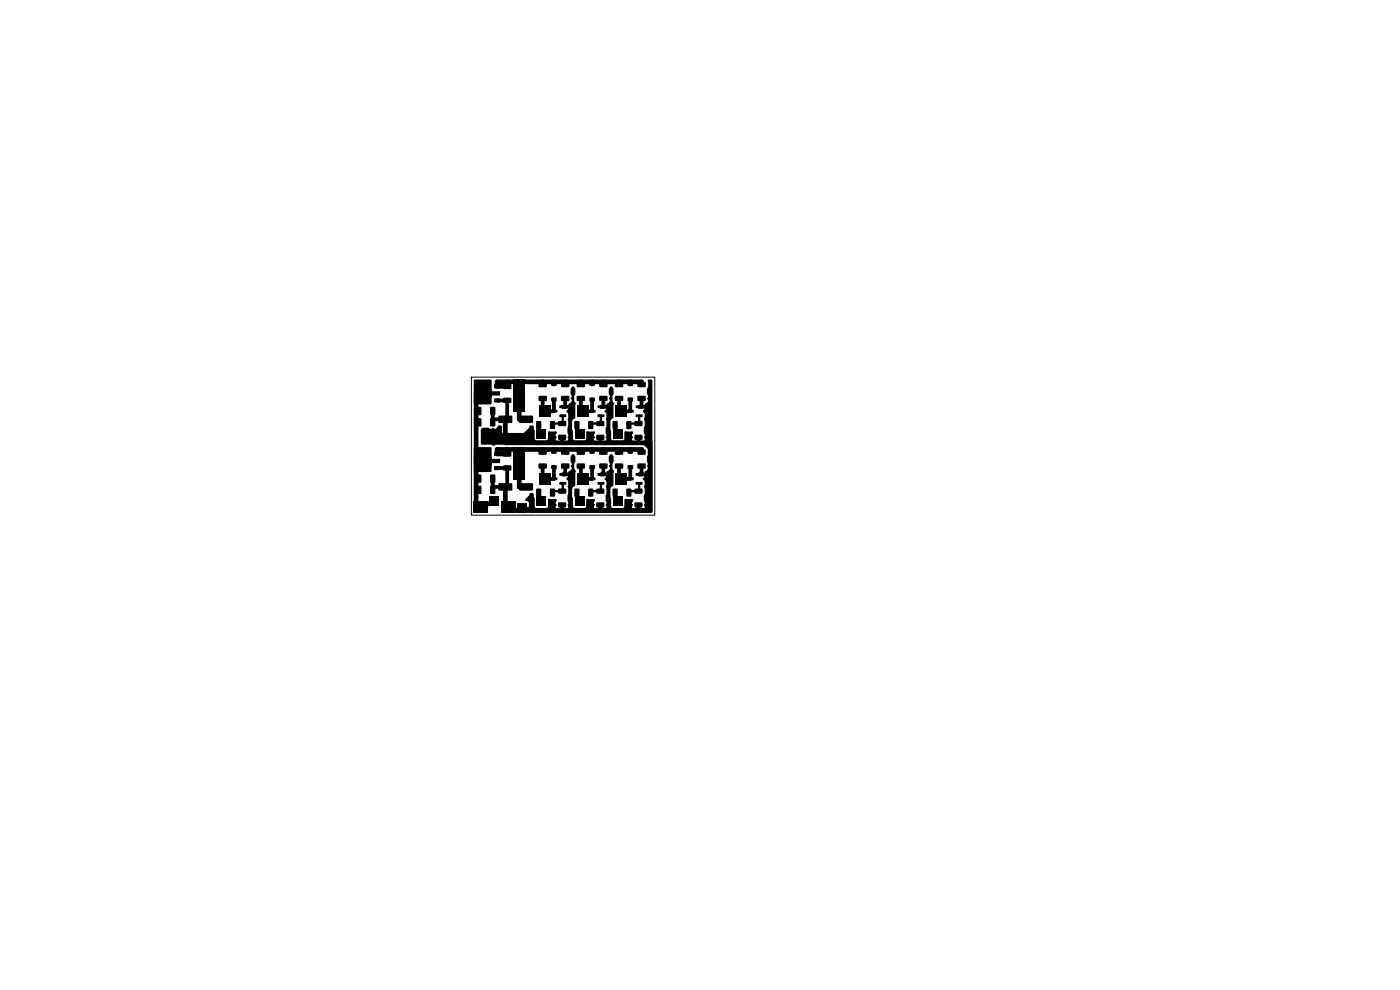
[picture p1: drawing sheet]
<svg xmlns="http://www.w3.org/2000/svg" width="297mm" height="210mm" viewBox="0 0 297 210" stroke-linecap="round" stroke-linejoin="round" font-family="sans-serif">
<g fill="#000">
<path d="M101.1 86.4l.8-.1 .2 .1v1.4l-.1 .3h-.8l-.2-.2zM101.1 88.8l.8-.1 .2 .1v1.4l-.1 .3h-.8l-.2-.2zM101.5 82.6h2.8v.4h1.8v.9h-1.8v.4h-2.8zM101.5 96.9h2.8v.4h1.8v.9h-1.8v.5h-2.8zM104 86.4l.8-.1 .3 .1v1.4l-.2 .3h-.7l-.2-.2zM104 88.8l.8-.1 .3 .1v1.4l-.2 .3h-.7l-.2-.2zM100.6 94.9h3.6v5.2h-3.6zM100.6 80.6h3.6v5.1h-3.6zM104.9 84.6l1.1-.1 .1 .8-.2 .1h-1l-.1-.2zM104.9 81.6l1.1-.1 .1 .8-.2 .1h-1l-.1-.2zM104.9 98.9h1.1l.1 .7-.2 .1h-1l-.1-.2zM104.9 95.9h1.1l.1 .7-.2 .1h-1l-.1-.2z"/>
<path d="M106.8 81.5l1.5-.1 .2 .3v.7l-.3 .2-1.3-.1-.2-.2zM106.8 84.4h1.5l.2 .2v.7l-.3 .2h-1.3l-.2-.2zM106.8 95.8h1.5l.2 .2v.7l-.3 .2h-1.3l-.2-.3zM106.8 98.8l1.5-.1 .2 .2v.8l-.3 .1h-1.3l-.2-.2zM105.8 88.2h2.7l.2 .2v1.2l-.2 .2-2.6-.1-.2-.2zM108.9 80.5h2.5v7h-2.5zM110.2 88.2h2.7l.2 .2v1.2l-.3 .2-2.5-.1-.2-.2zM113.8 89.4l.8-.1 .2 .1v1.4l-.1 .2h-.7l-.3-.1zM113.9 91h1.9v2h-1.9zM114.3 86h2.5v2.5h-2.5zM114.3 95.4h1.6l.1 .2v.7l-.2 .2h-1.4l-.2-.3zM114.3 98.4l1.6-.1 .1 .2v.8l-.2 .1h-1.4l-.2-.2z"/>
<path d="M114.3 81.1l1.6-.1 .1 .3v.7l-.2 .2-1.4-.1-.2-.2zM114.3 84h1.6l.1 .2v.7l-.2 .2h-1.4l-.2-.2zM116.7 89.4l.8-.1 .3 .1v1.4l-.2 .2h-.7l-.2-.1zM117 81.1h1v.7h-1zM117 84.4h1v.7h-1zM117 95.4h1v.8h-1zM117 98.7h1v.8h-1zM116.8 87h1.4v.4l-1.3 .1zM118.4 89.4l1.6-.1 .1 .2v.8l-.2 .1h-1.4l-.1-.2zM118.4 92.3l1.6-.1 .1 .3v.7l-.2 .1h-1.4l-.1-.2zM118.7 87.9h1.3l.1 .5-1.4 .1zM118.7 86h1.3l.1 .5-1.4 .1z"/>
<path d="M119.1 95.4h1.5l.2 .2v.7l-.2 .2h-1.4l-.2-.3zM119.1 98.4l1.5-.1 .2 .2v.8l-.2 .1h-1.4l-.2-.2zM119.1 81.1l1.5-.1 .2 .3v.7l-.2 .2-1.4-.1-.2-.2zM119.1 84h1.5l.2 .2v.7l-.2 .2h-1.4l-.2-.2zM121.9 89.4l.8-.1 .2 .1v1.4l-.1 .2h-.7l-.3-.1zM122 91h1.9v2h-1.9zM122.4 86h2.5v2.5h-2.5zM122.4 81.1l1.6-.1 .1 .3v.7l-.2 .2-1.4-.1-.2-.2zM122.4 84h1.6l.1 .2v.7l-.2 .2h-1.4l-.2-.2zM122.4 95.4h1.6l.1 .2v.7l-.2 .2h-1.4l-.2-.3zM122.4 98.4l1.6-.1 .1 .2v.8l-.2 .1h-1.4l-.2-.2zM124.8 89.4l.8-.1 .3 .1v1.4l-.2 .2h-.7l-.2-.1z"/>
<path d="M125.1 95.4h1v.8h-1zM125.1 98.7h1v.8h-1zM125.1 81.1h1v.7h-1zM125.1 84.4h1v.7h-1zM124.9 87h1.4v.4l-1.3 .1zM126.5 89.4l1.6-.1 .1 .2v.8l-.2 .1h-1.4l-.1-.2zM126.5 92.3l1.6-.1 .1 .3v.7l-.2 .1h-1.4l-.1-.2zM126.8 87.9h1.3l.1 .5-1.4 .1zM126.8 86h1.3l.1 .5-1.4 .1zM127.2 95.4h1.5l.2 .2v.7l-.2 .2h-1.4l-.2-.3zM127.2 98.4l1.5-.1 .2 .2v.8l-.2 .1h-1.4l-.2-.2zM127.2 81.1l1.5-.1 .2 .3v.7l-.2 .2-1.4-.1-.2-.2z"/>
<path d="M127.2 84h1.5l.2 .2v.7l-.2 .2h-1.4l-.2-.2zM130 89.4l.8-.1 .2 .1v1.4l-.1 .2h-.7l-.3-.1zM130.1 91h1.9v2h-1.9zM130.5 86h2.5v2.5h-2.5zM130.5 95.4h1.6l.1 .2v.7l-.2 .2h-1.4l-.2-.3zM130.5 98.4l1.6-.1 .1 .2v.8l-.2 .1h-1.4l-.2-.2zM130.5 81.1l1.6-.1 .1 .3v.7l-.2 .2-1.4-.1-.2-.2zM130.5 84h1.6l.1 .2v.7l-.2 .2h-1.4l-.2-.2zM132.9 89.4l.8-.1 .3 .1v1.4l-.2 .2h-.7l-.2-.1zM133.2 95.4h1v.8h-1zM133.2 98.7h1v.8h-1zM133.2 81.1h1v.7h-1z"/>
<path d="M133.2 84.4h1v.7h-1zM133 87h1.4v.4l-1.3 .1zM134.6 89.4l1.6-.1 .1 .2v.8l-.2 .1h-1.4l-.1-.2zM134.6 92.3l1.6-.1 .1 .3v.7l-.2 .1h-1.4l-.1-.2zM134.9 87.9h1.3l.1 .5-1.4 .1zM134.9 86h1.3l.1 .5-1.4 .1zM135.3 81.1l1.5-.1 .2 .3v.7l-.2 .2-1.4-.1-.2-.2zM135.3 84h1.5l.2 .2v.7l-.2 .2h-1.4l-.2-.2zM135.3 95.4h1.5l.2 .2v.7l-.2 .2h-1.4l-.2-.3zM135.3 98.4l1.5-.1 .2 .2v.8l-.2 .1h-1.4l-.2-.2zM102 91l.6-.3h1l.7 .3a.25 .25 0 0 1 .2-.3 .25 .25 0 0 1 .3 .3 1.15 1.15 0 0 0 1-.7l.7 .1v1.4h4.6l1.2-1.1 .1-.4h.7l.3 1.1 .1 1.8 .3 .2h2.2l.2-.2 .1-1.6 1.4-.1a.29 .29 0 0 1 .4 .1 .29 .29 0 0 1-.1 .4l-.1 .5a.32 .32 0 0 1 .2 .3 .32 .32 0 0 1-.2 .3l.4 .7h.7a.25 .25 0 0 1 .3-.2 .25 .25 0 0 1 .2 .2h.5a.62 .62 0 0 0 .6-.4 .62 .62 0 0 0-.2-.7l.2-.2-.2-.7v-1l.2-.6v-.8l-.2-.5 .2-.9-.4-.6a.56 .56 0 0 1 .4-.7v-.2a.25 .25 0 0 1-.2-.2 .25 .25 0 0 1 .2-.3v-.3a.68 .68 0 0 0 .6-.5 .68 .68 0 0 0-.1-.7l.2-.4-.2-.5v-1.1l.2-.4 .4-.1 .4 .5v1.1l-.3 .4v.9l.4 .8-.2 2.9-.5 .5-.2 .4 .3 3.8 .3 .1h2.2l.2-.2 .1-1.6 1.4-.1a.29 .29 0 0 1 .4 .1 .29 .29 0 0 1-.1 .4l-.1 .5a.32 .32 0 0 1 .2 .3 .32 .32 0 0 1-.2 .3l.4 .7h.7a.25 .25 0 0 1 .3-.2 .25 .25 0 0 1 .2 .2h.5a.62 .62 0 0 0 .6-.4 .62 .62 0 0 0-.2-.7l.2-.2-.2-.7v-1l.2-.6v-.8l-.2-.5 .2-.9-.4-.6a.56 .56 0 0 1 .4-.7v-.2a.25 .25 0 0 1-.2-.2 .25 .25 0 0 1 .2-.3v-.3a.68 .68 0 0 0 .6-.5 .68 .68 0 0 0-.1-.7l.2-.4-.2-.5v-1.1l.2-.4 .4-.1 .4 .5v1.1l-.3 .4v.9l.4 .8-.2 2.9-.5 .5-.2 .4 .3 3.8 .3 .1h2.2l.2-.2 .1-1.6 1.4-.1a.29 .29 0 0 1 .4 .1 .29 .29 0 0 1-.1 .4l-.1 .5a.32 .32 0 0 1 .2 .3 .32 .32 0 0 1-.2 .3l.4 .7h.7a.25 .25 0 0 1 .3-.2 .25 .25 0 0 1 .2 .2h.5a.62 .62 0 0 0 .6-.4 .62 .62 0 0 0-.2-.7l.2-.2-.2-.7v-1l.2-.6v-.8l-.2-.5 .2-.9-.4-.6a.56 .56 0 0 1 .4-.7v-.2a.25 .25 0 0 1-.2-.2 .25 .25 0 0 1 .2-.3l.1-.4a.64 .64 0 0 0 .6-.4 .64 .64 0 0 0-.2-.7l.2-.2-.3-.8 .1-1 .2-.5-.1-1.3 .1-.2h.7l.2 .3v27.7l-.1 .2-25.8 .1-.3-.2v-.6h-1.3a.25 .25 0 0 1-.2-.2 .25 .25 0 0 1 .3-.3h1.2l-.1-1-.6-.3-.1-.2 .9-1 .2-.4h.5l.2 .2 .2 1 .1 1.7 .2 .3h2.3l.2-.3 .1-1.6h1.3a.32 .32 0 0 1 .4 0 .32 .32 0 0 1 0 .4l-.1 .5a.4 .4 0 0 1 .2 .3 .4 .4 0 0 1-.2 .4l.4 .6h.7a.25 .25 0 0 1 .3-.2 .25 .25 0 0 1 .2 .3h.5a.62 .62 0 0 0 .6-.5 .62 .62 0 0 0-.2-.6l.2-.2-.2-.7v-1l.2-.7v-.8l-.2-.4 .2-1-.5-.7 .5-.6-.1-.2a.25 .25 0 0 1-.1-.2 .25 .25 0 0 1 .2-.2l.1-.5a.63 .63 0 0 0 .6-.4 .63 .63 0 0 0-.2-.7l.2-.3-.2-.6v-1l.2-.5h.4l.4 .5v1l-.3 .5v.8l.4 .8-.2 2.9-.5 .5-.2 .4 .3 3.8 .3 .2h2.2l.2-.3 .1-1.6h1.3a.32 .32 0 0 1 .4 0 .32 .32 0 0 1 0 .4l-.1 .5a.4 .4 0 0 1 .2 .3 .4 .4 0 0 1-.2 .4l.4 .6h.7a.25 .25 0 0 1 .3-.2 .25 .25 0 0 1 .2 .3h.5a.62 .62 0 0 0 .6-.5 .62 .62 0 0 0-.2-.6l.2-.2-.2-.7v-1l.2-.7v-.8l-.2-.4 .2-1-.5-.7 .5-.6-.1-.2a.25 .25 0 0 1-.1-.2 .25 .25 0 0 1 .2-.2l.1-.5a.63 .63 0 0 0 .6-.4 .63 .63 0 0 0-.2-.7l.2-.3-.2-.6v-1l.2-.5h.4l.4 .5v1l-.3 .5v.8l.4 .8-.2 2.9-.5 .5-.2 .4 .3 3.8 .3 .2h2.2l.2-.3 .1-1.6h1.3a.35 .35 0 0 1 .5 .1 .35 .35 0 0 1-.1 .5l-.1 .4a.32 .32 0 0 1 .2 .3 .32 .32 0 0 1-.2 .3l.4 .6h.7a.25 .25 0 0 1 .3-.2 .25 .25 0 0 1 .2 .3h.5a.62 .62 0 0 0 .6-.5 .62 .62 0 0 0-.2-.6l.2-.2-.2-.7v-1l.2-.7v-.8l-.2-.4 .2-1-.5-.7 .5-.6-.1-.2a.25 .25 0 0 1-.1-.2 .25 .25 0 0 1 .2-.2l.1-.5a.63 .63 0 0 0 .6-.4 .63 .63 0 0 0-.2-.7l.2-.2-.3-.8 .3-2.4-.8-.8-.5-.3h-30.8a1.1 1.1 0 0 1-1.3 0h-1.9l-.2-.1zM100.5 106.3h3v2.5h-3z"/>
<path d="M101.1 100.7l.8-.1 .2 .2v1.4l-.1 .2h-.8l-.2-.1zM101.1 103.1l.8-.1 .2 .2v1.4l-.1 .2h-.8l-.2-.1zM103.9 105.4h2v2h-2zM104 100.7l.8-.1 .3 .2v1.4l-.2 .2h-.7l-.2-.1zM104 103.1l.8-.1 .3 .2v1.4l-.2 .2h-.7l-.2-.1zM106.3 106.3h3v2.5h-3zM105.8 102.6l2.7-.1 .2 .2v1.2l-.2 .2h-2.6l-.2-.3zM108.9 94.8h2.5v7h-2.5zM109.7 106.8h2v2h-2zM110.2 102.6l2.7-.1 .2 .2v1.2l-.3 .2h-2.5l-.2-.3zM113.8 103.7l.8-.1 .2 .2v1.3l-.1 .3h-.7l-.3-.2zM113.9 105.4h1.9v2h-1.9z"/>
<path d="M114.3 100.3h2.5v2.5h-2.5zM116.7 103.7l.8-.1 .3 .2v1.3l-.2 .3h-.7l-.2-.2zM116.8 101.3h1.4v.5l-1.3 .1zM118.4 103.7l1.6-.1 .1 .3v.7l-.2 .2-1.4-.1-.1-.2zM118.4 106.6h1.6l.1 .2v.7l-.2 .2h-1.4l-.1-.3zM118.7 102.3l1.3-.1 .1 .5-1.4 .1zM118.7 100.4l1.3-.1 .1 .5-1.4 .1zM121.9 103.7l.8-.1 .2 .2v1.3l-.1 .3h-.7l-.3-.2zM122 105.4h1.9v2h-1.9zM122.4 100.3h2.5v2.5h-2.5zM124.8 103.7l.8-.1 .3 .2v1.3l-.2 .3h-.7l-.2-.2zM124.9 101.3h1.4v.5l-1.3 .1z"/>
<path d="M126.5 103.7l1.6-.1 .1 .3v.7l-.2 .2-1.4-.1-.1-.2zM126.5 106.6h1.6l.1 .2v.7l-.2 .2h-1.4l-.1-.3zM126.8 102.3l1.3-.1 .1 .5-1.4 .1zM126.8 100.4l1.3-.1 .1 .5-1.4 .1zM130 103.7l.8-.1 .2 .2v1.3l-.1 .3h-.7l-.3-.2zM130.1 105.4h1.9v2h-1.9zM130.5 100.3h2.5v2.5h-2.5zM132.9 103.7l.8-.1 .3 .2v1.3l-.2 .3h-.7l-.2-.2zM133 101.3h1.4v.5l-1.3 .1zM134.6 103.7l1.6-.1 .1 .3v.7l-.2 .2-1.4-.1-.1-.2zM134.6 106.6h1.6l.1 .2v.7l-.2 .2h-1.4l-.1-.3zM134.9 102.3l1.3-.1 .1 .5-1.4 .1z"/>
<path d="M134.9 100.4l1.3-.1 .1 .5-1.4 .1z"/>
</g>
<g fill="none" stroke="#000" stroke-width="1">
<path d="M101 97.8h2M103 83.5h-2v24h1l2.9-1.1M107.2 89v4.9h30.7v14.4h-30.7v-5M107.6 95.3v1h-2.2v-1h30.7v.6M107.6 81v1M110.1 81v8h1.5M110.1 95.3v8h1.5M115.1 81v.6M115.1 95.3v.6M117.5 81v.5M117.5 95.3v.5M119.9 81v.6"/>
<path d="M119.9 95.3v.6M123.2 81v.6M123.2 95.3v.6M125.6 81v.5M125.6 95.3v.5M128 81v.6M128 95.3v.6M131.3 81v.6M131.3 95.3v.6M133.7 81v.5M133.7 95.3v.5M136.1 81.6v-.6h-30.7v1h2.2"/>
<path d="M107.8 107.5v.8M110.7 107.8v.5"/>
</g>
<g fill="none" stroke="#000" stroke-width=".8">
<path d="M101 89.6h.6M101 87.2h.6M104.5 87.2v2.4M104.5 89h2.7M105.4 99.3h2.2v4M105.4 85h2.2M107.6 84.9v4.1M115.1 84.5v2.7M115.1 98.9v2.7M117.5 84.8v2.4h-1.9M117.5 99.1v2.5h-1.9M119.3 92.8v1.1"/>
<path d="M119.4 86.3h1.6v7.6M119.9 84.5v1.8M119.9 98.9v1.7M123.2 84.5v2.7M123.2 98.9v2.7M125.6 84.8v2.4h-1.9M125.6 99.1v2.5h-1.9M127.4 92.8v1.1M127.5 86.3h1.6v7.6M128 84.5v1.8M128 98.9v1.7M131.3 84.5v2.7"/>
<path d="M131.3 98.9v2.7M133.7 84.8v2.4h-1.9M133.7 99.1v2.5h-1.9M135.5 92.8v1.1M135.6 86.3h1.6v7.6M136.1 84.5v1.8M136.1 98.9v1.7M101 103.9h.6M101 101.5h.6M104.5 101.5v2.4M104.5 103.3h2.7M119.3 107.1v1.2"/>
<path d="M119.4 100.6h1.6v7.7M127.4 107.1v1.2M127.5 100.6h1.6v7.7M135.5 107.1v1.2M135.6 100.6h1.6v7.7"/>
</g>
<path d="M114.3 90.2l.5 1.8M119.4 88.2v1.6h-2.2v.4M122.4 90.2l.5 1.8M127.5 88.2v1.6h-2.2v.4M130.5 90.2l.5 1.8M135.6 88.2v1.6h-2.2v.4M114.3 104.5l.5 1.9M119.4 102.5v1.7h-2.2v.3M122.4 104.5l.5 1.9M127.5 102.5v1.7h-2.2v.3M130.5 104.5l.5 1.9M135.6 102.5v1.7h-2.2v.3" fill="none" stroke="#000" stroke-width=".5"/>
<path d="M100 80h38.9v29.3h-38.9z" fill="none" stroke="#000" stroke-width=".21"/>
</svg>
